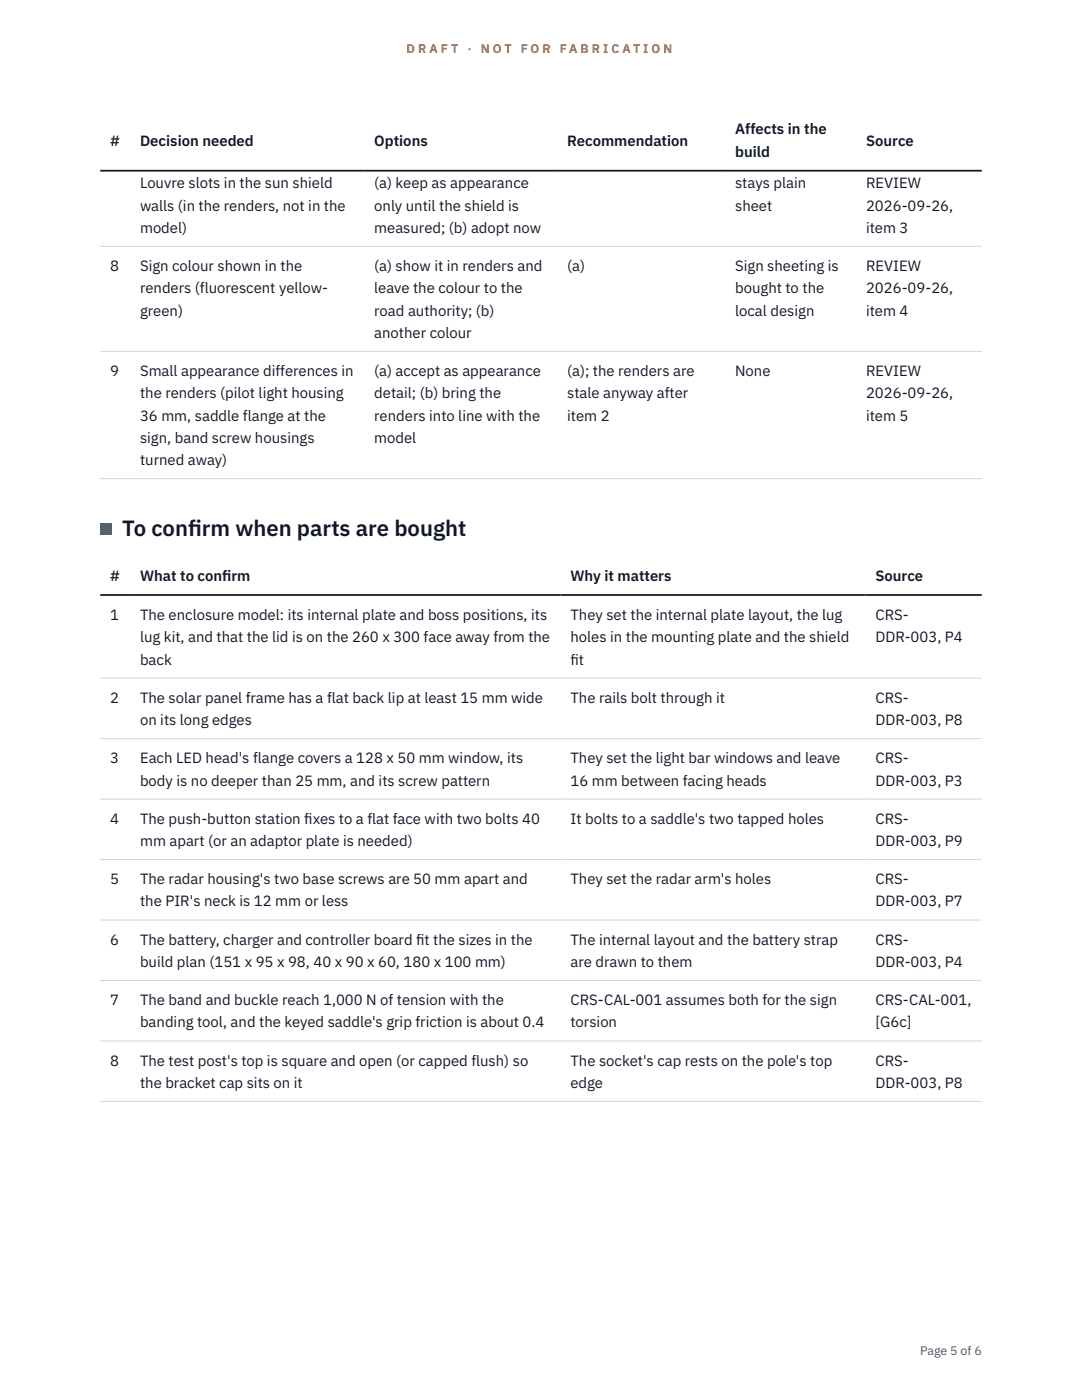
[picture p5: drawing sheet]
<svg xmlns="http://www.w3.org/2000/svg" width="216mm" height="279mm" viewBox="0 0 216 279" stroke-linecap="round" stroke-linejoin="round" font-family="sans-serif">
<defs><g id="words">
<g font-size="4.4" fill="#111827">
<text x="24.4" y="107">To conf</text>
<text x="37.5" y="107">irm when parts are bought</text>
</g>
<g font-size="3" fill="#111827">
<text x="22" y="29.1">#</text>
<text x="27.9" y="29.1">Decision needed</text>
<text x="74.7" y="29.1">Options</text>
<text x="113.2" y="29.1">Recommendation</text>
<text x="146.7" y="26.8">Affects in the</text>
<text x="172.8" y="29.1">Source</text>
<text x="146.7" y="31.3">build</text>
<text x="27.9" y="37.6">Louvre slots in the sun shield</text>
<text x="74.7" y="37.6">(a) keep as appearance</text>
<text x="146.7" y="37.6">stays plain</text>
<text x="172.8" y="37.6">REVIEW</text>
<text x="27.9" y="42">walls (in the renders, not in the</text>
<text x="27.9" y="46.5">model)</text>
<text x="74.7" y="42">only until the shield is</text>
<text x="74.7" y="46.5">measured; (b) adopt now</text>
<text x="146.7" y="42">sheet</text>
<text x="172.8" y="42">2026-09-26,</text>
<text x="172.8" y="46.5">item 3</text>
<text x="22" y="54.1">8</text>
<text x="27.9" y="54.1">Sign colour shown in the</text>
<text x="27.9" y="58.5">renders (fluorescent yellow-</text>
<text x="74.7" y="54.1">(a) show it in renders and</text>
<text x="74.7" y="58.5">leave the colour to the</text>
<text x="113.2" y="54.1">(a)</text>
<text x="146.7" y="54.1">Sign sheeting is</text>
<text x="146.7" y="58.5">bought to the</text>
<text x="172.8" y="54.1">REVIEW</text>
<text x="172.8" y="58.5">2026-09-26,</text>
<text x="27.9" y="63">green)</text>
<text x="74.7" y="63">road authority; (b)</text>
<text x="146.7" y="63">local design</text>
<text x="172.8" y="63">item 4</text>
<text x="74.7" y="67.4">another colour</text>
<text x="22" y="75">9</text>
<text x="27.9" y="75">Small appearance differences in</text>
<text x="74.7" y="75">(a) accept as appearance</text>
<text x="113.2" y="75">(a); the renders are</text>
<text x="146.7" y="75">None</text>
<text x="172.8" y="75">REVIEW</text>
<text x="27.9" y="79.5">the renders (pilot light housing</text>
<text x="27.9" y="83.9">36 mm, saddle flange at the</text>
<text x="74.7" y="79.5">detail; (b) bring the</text>
<text x="74.7" y="83.9">renders into line with the</text>
<text x="113.2" y="79.5">stale anyway after</text>
<text x="113.2" y="83.9">item 2</text>
<text x="172.8" y="79.5">2026-09-26,</text>
<text x="172.8" y="83.9">item 5</text>
<text x="27.9" y="88.4">sign, band screw housings</text>
<text x="74.7" y="88.4">model</text>
<text x="27.9" y="92.8">turned away)</text>
<text x="22" y="116">#</text>
<text x="27.9" y="116">What to conf</text>
<text x="44.3" y="116">irm</text>
<text x="113.8" y="116">Why it matters</text>
<text x="174.7" y="116">Source</text>
<text x="22" y="123.8">1</text>
<text x="27.9" y="123.8">The enclosure model: its internal plate and boss positions, its</text>
<text x="113.8" y="123.8">They set the internal plate layout, the lug</text>
<text x="174.7" y="123.8">CRS-</text>
<text x="27.9" y="128.2">lug kit, and that the lid is on the 260 x 300 face away from the</text>
<text x="113.8" y="128.2">holes in the mounting plate and the shield</text>
<text x="174.7" y="128.2">DDR-003, P4</text>
<text x="27.9" y="132.6">back</text>
<text x="113.8" y="132.6">f</text>
<text x="113.8" y="132.6">it</text>
<text x="22" y="140.3">2</text>
<text x="27.9" y="140.3">The solar panel frame has a flat back lip at least 15 mm wide</text>
<text x="113.8" y="140.3">The rails bolt through it</text>
<text x="174.7" y="140.3">CRS-</text>
<text x="27.9" y="144.7">on its long edges</text>
<text x="174.7" y="144.7">DDR-003, P8</text>
<text x="22" y="152.3">3</text>
<text x="27.9" y="152.3">Each LED head's flange covers a 128 x 50 mm window, its</text>
<text x="113.8" y="152.3">They set the light bar windows and leave</text>
<text x="174.7" y="152.3">CRS-</text>
<text x="27.9" y="156.8">body is no deeper than 25 mm, and its screw pattern</text>
<text x="113.8" y="156.8">16 mm between facing heads</text>
<text x="174.7" y="156.8">DDR-003, P3</text>
<text x="22" y="164.4">4</text>
<text x="27.9" y="164.4">The push-button station f</text>
<text x="60.7" y="164.4">ixes to a flat face with two bolts 40</text>
<text x="113.8" y="164.4">It bolts to a saddle's two tapped holes</text>
<text x="174.7" y="164.4">CRS-</text>
<text x="27.9" y="168.8">mm apart (or an adaptor plate is needed)</text>
<text x="174.7" y="168.8">DDR-003, P9</text>
<text x="22" y="176.5">5</text>
<text x="27.9" y="176.5">The radar housing's two base screws are 50 mm apart and</text>
<text x="113.8" y="176.5">They set the radar arm's holes</text>
<text x="174.7" y="176.5">CRS-</text>
<text x="27.9" y="180.9">the PIR's neck is 12 mm or less</text>
<text x="174.7" y="180.9">DDR-003, P7</text>
<text x="22" y="188.5">6</text>
<text x="27.9" y="188.5">The battery, charger and controller board f</text>
<text x="83" y="188.5">it the sizes in the</text>
<text x="113.8" y="188.5">The internal layout and the battery strap</text>
<text x="174.7" y="188.5">CRS-</text>
<text x="27.9" y="193">build plan (151 x 95 x 98, 40 x 90 x 60, 180 x 100 mm)</text>
<text x="113.8" y="193">are drawn to them</text>
<text x="174.7" y="193">DDR-003, P4</text>
<text x="22" y="200.6">7</text>
<text x="27.9" y="200.6">The band and buckle reach 1,000 N of tension with the</text>
<text x="113.8" y="200.6">CRS-CAL-001 assumes both for the sign</text>
<text x="174.7" y="200.6">CRS-CAL-001,</text>
<text x="27.9" y="205">banding tool, and the keyed saddle's grip friction is about 0.4</text>
<text x="113.8" y="205">torsion</text>
<text x="174.7" y="205">[G6c]</text>
<text x="22" y="212.7">8</text>
<text x="27.9" y="212.7">The test post's top is square and open (or capped flush) so</text>
<text x="113.8" y="212.7">The socket's cap rests on the pole's top</text>
<text x="174.7" y="212.7">CRS-</text>
<text x="27.9" y="217.1">the bracket cap sits on it</text>
<text x="113.8" y="217.1">edge</text>
<text x="174.7" y="217.1">DDR-003, P8</text>
</g>
<g font-size="2.5" fill="#b45309">
<text x="81.1" y="10.5">D R A F T</text>
<text x="93.3" y="10.5">·</text>
<text x="95.9" y="10.5">N O T</text>
<text x="103.9" y="10.5">F O R</text>
<text x="111.7" y="10.5">F A B R I C A T I O N</text>
</g>
<text font-size="2.5" fill="#4b5563" x="183.6" y="270.3">Page 5 of 6</text>
</g></defs>
<path d="M20 49.2h175.9M20 70.1h175.9M20 95.5h175.9M20 135.3h175.9M20 147.4h175.9M20 159.5h175.9M20 171.5h175.9M20 183.6h175.9M20 195.7h175.9M20 207.7h175.9M20 219.8h175.9" fill="none" stroke="#d1d5db" stroke-width=".2"/>
<path d="M20 34.1h175.9M20 118.7h175.9" fill="none" stroke="#111827" stroke-width=".35"/>
<path d="M20 104.4h2.2v2.2h-2.2z" fill="#0f766e"/>
<use href="#words"/>
</svg>
